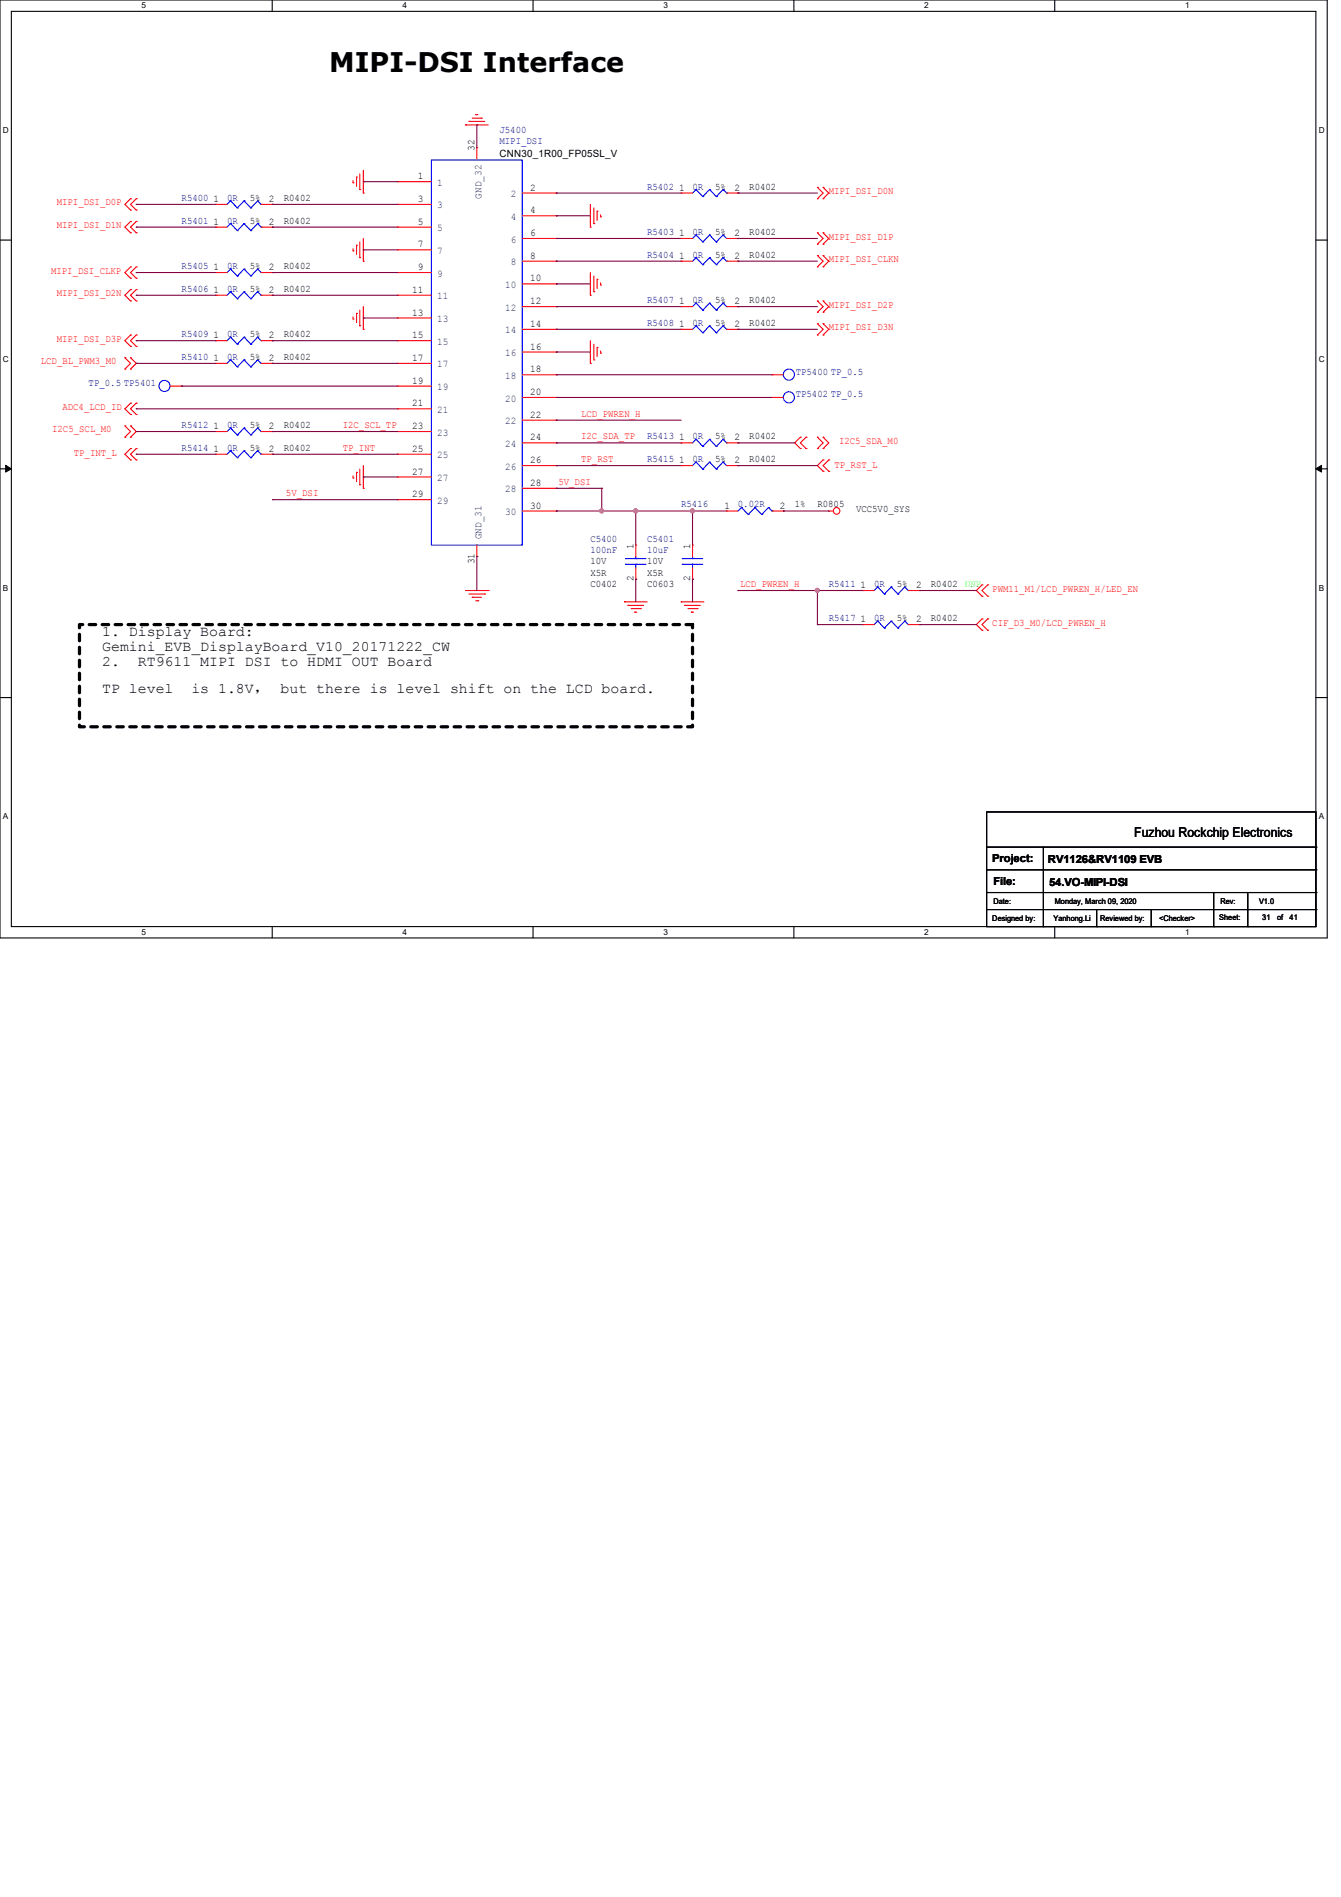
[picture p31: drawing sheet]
<svg xmlns="http://www.w3.org/2000/svg" width="210mm" height="297mm" viewBox="0 0 210 297" stroke-linecap="round" stroke-linejoin="round" font-family="sans-serif">
<defs><g id="words">
<text font-size="4.2" x="51.6" y="11.3">MIPI-DSI Interface</text>
<g font-size="2.3">
<text x="16" y="99.7">1. Display Board:</text>
<text x="16" y="101.9">Gemini_EVB_DisplayBoard_V10_20171222_CW</text>
<text x="16" y="104.2">2.</text>
<text x="21.6" y="104.2">RT9611 MIPI DSI to HDMI OUT Board</text>
<text x="16" y="108.5">TP level</text>
<text x="30" y="108.5">is 1.8V， but there is level shift on the LCD board.</text>
</g>
<text font-size="2.1" x="177.6" y="131">Fuzhou Rockchip Electronics</text>
<g font-size="1.7">
<text x="155.4" y="135">Project:</text>
<text x="164.1" y="135.1">RV1126&amp;RV1109 EVB</text>
<text x="155.6" y="138.5">File:</text>
<text x="164.3" y="138.7">54.VO-MIPI-DSI</text>
</g>
<g font-size="1.6">
<text x="74.3" y="23.7" transform="rotate(-90 74.3 23.7)">32</text>
<text x="65.4" y="28.1">1</text>
<text x="78.2" y="24.6">CNN30_1R00_FP05SL_V</text>
<text x="83" y="29.8">2</text>
<text x="106.3" y="29.8">1</text>
<text x="112" y="29.7">5%</text>
<text x="115" y="29.8">2</text>
<text x="117.3" y="29.7">R0402</text>
<text x="33.4" y="31.6">1</text>
<text x="33.4" y="35.2">1</text>
<text x="39.1" y="31.5">5%</text>
<text x="39.1" y="35">5%</text>
<text x="42.1" y="31.6">2</text>
<text x="42.1" y="35.2">2</text>
<text x="44.4" y="31.5">R0402</text>
<text x="44.4" y="35">R0402</text>
<text x="65.4" y="31.6">3</text>
<text x="65.4" y="35.2">5</text>
<text x="83" y="33.4">4</text>
<text x="65.4" y="38.7">7</text>
<text x="83" y="37">6</text>
<text x="83" y="40.5">8</text>
<text x="106.3" y="40.5">1</text>
<text x="106.3" y="37">1</text>
<text x="112" y="40.3">5%</text>
<text x="112" y="36.8">5%</text>
<text x="115" y="40.5">2</text>
<text x="115" y="37">2</text>
<text x="117.3" y="40.3">R0402</text>
<text x="117.3" y="36.8">R0402</text>
<text x="33.4" y="42.3">1</text>
<text x="33.4" y="45.8">1</text>
<text x="39.1" y="42.1">5%</text>
<text x="39.1" y="45.7">5%</text>
<text x="42.1" y="42.3">2</text>
<text x="42.1" y="45.8">2</text>
<text x="44.4" y="42.1">R0402</text>
<text x="44.4" y="45.7">R0402</text>
<text x="64.6" y="45.8">11</text>
<text x="65.4" y="42.3">9</text>
<text x="83" y="44.1">10</text>
<text x="83" y="47.6">12</text>
<text x="106.3" y="47.6">1</text>
<text x="112" y="47.5">5%</text>
<text x="115" y="47.6">2</text>
<text x="117.3" y="47.5">R0402</text>
<text x="33.4" y="53">1</text>
<text x="39.1" y="52.8">5%</text>
<text x="42.1" y="53">2</text>
<text x="44.4" y="52.8">R0402</text>
<text x="64.6" y="49.4">13</text>
<text x="64.6" y="53">15</text>
<text x="83" y="51.2">14</text>
<text x="106.3" y="51.2">1</text>
<text x="112" y="51">5%</text>
<text x="115" y="51.2">2</text>
<text x="117.3" y="51">R0402</text>
<text x="33.4" y="56.5">1</text>
<text x="39.1" y="56.3">5%</text>
<text x="42.1" y="56.5">2</text>
<text x="44.4" y="56.3">R0402</text>
<text x="64.6" y="56.5">17</text>
<text x="83" y="54.7">16</text>
<text x="83" y="58.3">18</text>
<text x="64.6" y="60.1">19</text>
<text x="64.6" y="63.6">21</text>
<text x="83" y="61.8">20</text>
<text x="83" y="65.4">22</text>
<text x="33.4" y="70.7">1</text>
<text x="33.4" y="67.2">1</text>
<text x="39.1" y="70.6">5%</text>
<text x="39.1" y="67">5%</text>
<text x="42.1" y="70.7">2</text>
<text x="42.1" y="67.2">2</text>
<text x="44.4" y="70.6">R0402</text>
<text x="44.4" y="67">R0402</text>
<text x="64.6" y="67.2">23</text>
<text x="64.6" y="70.7">25</text>
<text x="83" y="69">24</text>
<text x="106.3" y="69">1</text>
<text x="112" y="68.8">5%</text>
<text x="115" y="69">2</text>
<text x="117.3" y="68.8">R0402</text>
<text x="64.6" y="74.3">27</text>
<text x="64.6" y="77.9">29</text>
<text x="83" y="72.5">26</text>
<text x="83" y="76.1">28</text>
<text x="106.3" y="72.5">1</text>
<text x="112" y="72.3">5%</text>
<text x="115" y="72.5">2</text>
<text x="117.3" y="72.3">R0402</text>
<text x="83" y="79.6">30</text>
<text x="113.5" y="79.6">1</text>
<text x="122.1" y="79.6">2</text>
<text x="124.5" y="79.5">1%</text>
<text x="128" y="79.5">R0805</text>
<text x="134.1" y="80.2">VCC5V0_SYS</text>
<text x="74.3" y="88.3" transform="rotate(-90 74.3 88.3)">31</text>
<text x="92.5" y="88.3">10V</text>
<text x="99.2" y="85.9" transform="rotate(-90 99.2 85.9)">1</text>
<text x="101.3" y="88.3">10V</text>
<text x="108.1" y="85.9" transform="rotate(-90 108.1 85.9)">1</text>
<text x="92.5" y="91.9">C0402</text>
<text x="92.5" y="90.1">X5R</text>
<text x="99.2" y="91" transform="rotate(-90 99.2 91)">2</text>
<text x="101.3" y="91.9">C0603</text>
<text x="101.3" y="90.1">X5R</text>
<text x="108.1" y="91" transform="rotate(-90 108.1 91)">2</text>
<text x="134.8" y="92.1">1</text>
<text x="140.5" y="91.9">5%</text>
<text x="143.5" y="92.1">2</text>
<text x="145.8" y="91.9">R0402</text>
<text x="134.8" y="97.4">1</text>
<text x="140.5" y="97.2">5%</text>
<text x="143.5" y="97.4">2</text>
<text x="145.8" y="97.2">R0402</text>
</g>
<g font-size="1.6" fill="#000080">
<text x="78.2" y="20.8">J5400</text>
<text x="78.2" y="22.6">MIPI_DSI</text>
<text x="101.3" y="29.7">R5402</text>
<text x="108.5" y="29.7">0R</text>
<text x="28.4" y="31.5">R5400</text>
<text x="28.4" y="35">R5401</text>
<text x="35.6" y="31.5">0R</text>
<text x="35.6" y="35">0R</text>
<text x="101.3" y="40.3">R5404</text>
<text x="101.3" y="36.8">R5403</text>
<text x="108.5" y="40.3">0R</text>
<text x="108.5" y="36.8">0R</text>
<text x="28.4" y="42.1">R5405</text>
<text x="28.4" y="45.7">R5406</text>
<text x="35.6" y="42.1">0R</text>
<text x="35.6" y="45.7">0R</text>
<text x="101.3" y="47.5">R5407</text>
<text x="108.5" y="47.5">0R</text>
<text x="28.4" y="52.8">R5409</text>
<text x="35.6" y="52.8">0R</text>
<text x="101.3" y="51">R5408</text>
<text x="108.5" y="51">0R</text>
<text x="28.4" y="56.3">R5410</text>
<text x="35.6" y="56.3">0R</text>
<text x="124.6" y="58.7">TP5400 TP_0.5</text>
<text x="13.9" y="60.5">TP_0.5 TP5401</text>
<text x="124.6" y="62.2">TP5402 TP_0.5</text>
<text x="28.4" y="70.6">R5414</text>
<text x="28.4" y="67">R5412</text>
<text x="35.6" y="70.6">0R</text>
<text x="35.6" y="67">0R</text>
<text x="101.3" y="68.8">R5413</text>
<text x="108.5" y="68.8">0R</text>
<text x="101.3" y="72.3">R5415</text>
<text x="108.5" y="72.3">0R</text>
<text x="106.7" y="79.5">R5416</text>
<text x="115.6" y="79.5">0.02R</text>
<text x="92.5" y="84.8">C5400</text>
<text x="92.5" y="86.6">100nF</text>
<text x="101.3" y="84.8">C5401</text>
<text x="101.3" y="86.6">10uF</text>
<text x="129.8" y="91.9">R5411</text>
<text x="136.9" y="91.9">0R</text>
<text x="129.8" y="97.2">R5417</text>
<text x="136.9" y="97.2">0R</text>
</g>
<g font-size="1.6" fill="#004080">
<text x="68.5" y="29.1">1</text>
<text x="68.5" y="32.6">3</text>
<text x="75.4" y="31.1" transform="rotate(-90 75.4 31.1)">GND_32</text>
<text x="80" y="30.9">2</text>
<text x="80" y="34.4">4</text>
<text x="68.5" y="36.2">5</text>
<text x="68.5" y="39.8">7</text>
<text x="80" y="38">6</text>
<text x="80" y="41.5">8</text>
<text x="68.5" y="43.3">9</text>
<text x="68.5" y="46.9">11</text>
<text x="79.1" y="45.1">10</text>
<text x="68.5" y="50.4">13</text>
<text x="68.5" y="54">15</text>
<text x="79.1" y="48.6">12</text>
<text x="79.1" y="52.2">14</text>
<text x="68.5" y="57.5">17</text>
<text x="79.1" y="55.8">16</text>
<text x="79.1" y="59.3">18</text>
<text x="68.5" y="61.1">19</text>
<text x="68.5" y="64.6">21</text>
<text x="79.1" y="62.9">20</text>
<text x="68.5" y="68.2">23</text>
<text x="68.5" y="71.8">25</text>
<text x="79.1" y="66.4">22</text>
<text x="79.1" y="70">24</text>
<text x="68.5" y="75.3">27</text>
<text x="79.1" y="73.5">26</text>
<text x="79.1" y="77.1">28</text>
<text x="68.5" y="78.9">29</text>
<text x="79.1" y="80.6">30</text>
<text x="75.4" y="84.5" transform="rotate(-90 75.4 84.5)">GND_31</text>
</g>
<g font-size="1.6" fill="#f00">
<text x="8.9" y="32.2">MIPI_DSI_D0P</text>
<text x="8.9" y="35.7">MIPI_DSI_D1N</text>
<text x="129.8" y="30.4">MIPI_DSI_D0N</text>
<text x="129.8" y="37.5">MIPI_DSI_D1P</text>
<text x="129.8" y="41.1">MIPI_DSI_CLKN</text>
<text x="8" y="42.8">MIPI_DSI_CLKP</text>
<text x="8.9" y="46.4">MIPI_DSI_D2N</text>
<text x="8.9" y="53.5">MIPI_DSI_D3P</text>
<text x="129.8" y="48.2">MIPI_DSI_D2P</text>
<text x="129.8" y="51.7">MIPI_DSI_D3N</text>
<text x="6.4" y="57.1">LCD_BL_PWM3_M0</text>
<text x="9.8" y="64.2">ADC4_LCD_ID</text>
<text x="91" y="65.2">LCD_PWREN_H</text>
<text x="8.2" y="67.6">I2C5_SCL_M0</text>
<text x="11.6" y="71.5">TP_INT_L</text>
<text x="53.7" y="67">I2C_SCL_TP</text>
<text x="53.7" y="70.6">TP_INT</text>
<text x="91" y="68.8">I2C_SDA_TP</text>
<text x="131.4" y="69.5">I2C5_SDA_M0</text>
<text x="44.8" y="77.7">5V_DSI</text>
<text x="87.5" y="75.9">5V_DSI</text>
<text x="91" y="72.3">TP_RST</text>
<text x="130.7" y="73.2">TP_RST_L</text>
<text x="115.9" y="91.9">LCD_PWREN_H</text>
<text x="155.4" y="92.6">PWM11_M1/LCD_PWREN_H/LED_EN</text>
<text x="155.4" y="98">CIF_D3_M0/LCD_PWREN_H</text>
</g>
<text font-size="1.6" fill="#0f0" x="151.1" y="91.9">DNP</text>
<g font-size="1.3">
<text x="22.2" y="1.3">5</text>
<text x="63" y="1.3">4</text>
<text x="103.9" y="1.3">3</text>
<text x="144.7" y="1.3">2</text>
<text x="185.6" y="1.3">1</text>
<text x=".5" y="20.8">D</text>
<text x="206.5" y="20.8">D</text>
<text x=".5" y="56.6">C</text>
<text x="206.5" y="56.6">C</text>
<text x=".5" y="92.5">B</text>
<text x="206.5" y="92.5">B</text>
<text x=".5" y="128.3">A</text>
<text x="206.5" y="128.3">A</text>
<text x="22.2" y="146.4">5</text>
<text x="63" y="146.4">4</text>
<text x="103.9" y="146.4">3</text>
<text x="144.7" y="146.4">2</text>
<text x="185.6" y="146.4">1</text>
</g>
<g font-size="1.2">
<text x="155.6" y="141.6">Date:</text>
<text x="165.2" y="141.6">Monday, March 09, 2020</text>
<text x="191.1" y="141.6">Rev:</text>
<text x="197.2" y="141.6">V1.0</text>
<text x="155.4" y="144.3">Designed by:</text>
<text x="165" y="144.3">Yanhong.Li</text>
<text x="172.3" y="144.3">Reviewed by:</text>
<text x="181.5" y="144.3">&lt;Checker&gt;</text>
<text x="191" y="144.1">Sheet:</text>
<text x="197.7" y="144.1">31</text>
<text x="200" y="144.1">of</text>
<text x="202" y="144.1">41</text>
</g>
</g></defs>
<path d="M0 0h207.9v146.9h-207.9zM1.8 1.8h204.3v143.3h-204.3z" fill="none" stroke="#000" stroke-width=".17"/>
<g fill="#fff">
<path d="M22.2 .2h.7v1.4h-.7z"/>
<path d="M22.2 145.2h.7v1.4h-.7z"/>
</g>
<path d="M42.6 0v1.8M42.6 145.1v1.8" fill="none" stroke="#000" stroke-width=".17"/>
<g fill="#fff">
<path d="M63 .2h.7v1.4h-.7z"/>
<path d="M63 145.2h.7v1.4h-.7z"/>
</g>
<path d="M83.5 0v1.8M83.5 145.1v1.8" fill="none" stroke="#000" stroke-width=".17"/>
<g fill="#fff">
<path d="M103.9 .2h.7v1.4h-.7z"/>
<path d="M103.9 145.2h.7v1.4h-.7z"/>
</g>
<path d="M124.3 0v1.8M124.3 145.1v1.8" fill="none" stroke="#000" stroke-width=".17"/>
<g fill="#fff">
<path d="M144.7 .2h.7v1.4h-.7z"/>
<path d="M144.7 145.2h.7v1.4h-.7z"/>
</g>
<path d="M165.2 0v1.8M165.2 145.1v1.8" fill="none" stroke="#000" stroke-width=".17"/>
<g fill="#fff">
<path d="M185.6 .2h.7v1.4h-.7z"/>
<path d="M185.6 145.2h.7v1.4h-.7z"/>
<path d="M.5 19.7h.9v1.4h-.9z"/>
<path d="M206.5 19.7h.9v1.4h-.9z"/>
<path d="M.5 55.5h.9v1.4h-.9z"/>
<path d="M206.5 55.5h.9v1.4h-.9z"/>
</g>
<path d="M0 37.6h1.8M206.1 37.6h1.8" fill="none" stroke="#000" stroke-width=".17"/>
<g fill="#fff">
<path d="M.5 91.3h.8v1.4h-.8z"/>
<path d="M206.5 91.3h.8v1.4h-.8z"/>
</g>
<path d="M0 73.4h1.8M206.1 73.4h1.8" fill="none" stroke="#000" stroke-width=".17"/>
<path d="M.9 72.9l.9 .5-.9 .5zM206.1 73.4l.9-.5v1z" fill="#000" stroke="#000" stroke-width=".16"/>
<g fill="#fff">
<path d="M.5 127.1h.8v1.4h-.8z"/>
<path d="M206.5 127.1h.8v1.4h-.8z"/>
</g>
<g fill="none" stroke="#000" stroke-width=".17">
<path d="M0 109.2h1.8M206.1 109.2h1.8M154.5 127.1h51.6v18h-51.6zM154.5 132.6h51.6M154.5 136.2h51.6M154.5 139.7h51.6M163.4 132.6v12.5M190.1 139.7v5.4M195.4 139.7v5.4M206.1 132.6h.1M206.1 136.2h.1M206.1 139.7h.1"/>
<path d="M154.5 142.4h51.6M163.4 145.1h.1M171.7 145.1h.1M171.7 142.4v2.7M180.3 145.1h.1M180.3 142.4v2.7M190.1 145.1h.1M195.4 145.1h.1M206.1 142.4h.1"/>
</g>
<path d="M12.4 97.8h96.1v16h-96.1z" fill="none" stroke="#000" stroke-width=".51" stroke-dasharray="1 1"/>
<g fill="none" stroke="#f00" stroke-width=".17">
<path d="M72.9 19.6h.1M72.9 19.6h3.6M73.4 19h.1M73.4 19h2.5M74 18.5h1.4M74.5 17.9h.1M74.5 17.9h.3M75.4 18.5h.1M20.4 32.9h.1M20.4 31.1h.1M20.4 36.4h.1M20.4 34.7h.1"/>
<path d="M20.4 31.1l-.8 .9 .8 .9M20.4 34.7l-.8 .9 .8 .8M21.3 32.9h.1M21.3 31.1h.1M21.3 36.4h.1M21.3 34.7h.1M21.3 31.1l-.9 .9 .9 .9M21.3 34.7l-.9 .9 .9 .8M33.8 32h.1M33.8 35.6h.1M33.8 32h1.8M33.8 35.6h1.8"/>
<path d="M40.9 32h1.8M40.9 35.6h1.8M42.7 32h.1M42.7 35.6h.1M55.3 39.3h.1M55.3 28.6h.1M55.3 28.3v.3M55.3 38.9v.4M55.8 38.4h.1M55.8 27.7h.1M55.8 27.7v1.5M55.8 38.4v1.4"/>
<path d="M56.3 29.7h.1M56.3 27.2v2.5M56.3 37.9v2.4M56.9 30.2h.1M56.9 26.7v3.5M56.9 37.3v3.6M62.2 28.4h.1M62.2 32h.1M62.2 35.6h.1M62.2 39.1h.1M62.2 28.4h5.4M62.2 32h5.4"/>
<path d="M62.2 35.6h5.4M62.2 39.1h5.4M74.7 23.1h.1M74.7 23.1v1.8M81.8 30.2h5.3M81.8 33.8h5.3M81.8 37.3h5.3M87.1 30.2h.1M87.1 33.8h.1M87.1 37.3h.1M92.5 35.6h.1M92.5 32v3.6"/>
<path d="M93 35h.1M93 32.6v2.4M93.5 33.1h.1M93.5 33.1v1.4M94.1 34h.1M94.1 33.6v.4M106.7 30.2h.1M106.7 37.3h.1M106.7 30.2h1.8M106.7 37.3h1.8M113.8 30.2h1.8M113.8 37.3h1.8"/>
<path d="M115.6 30.2h.1M115.6 37.3h.1M128 31.1h.1M128 29.3h.1M128 38.2h.1M128 36.4h.1M128 29.3l.9 .9-.9 .9M128 36.4l.9 .9-.9 .9M128.9 31.1h.1M128.9 29.3h.1M128.9 38.2h.1M128.9 36.4h.1"/>
<path d="M128.9 29.3l.9 .9-.9 .9M128.9 36.4l.9 .9-.9 .9M19.6 57.8h.1M19.6 56h.1M19.6 56l.8 .9-.8 .9M20.4 47.1h.1M20.4 45.3h.1M20.4 54.2h.1M20.4 52.5h.1M20.4 43.6h.1M20.4 41.8h.1M20.4 56h.1"/>
<path d="M20.4 57.8h.1M20.4 45.3l-.8 .9 .8 .9M20.4 52.5l-.8 .8 .8 .9M20.4 41.8l-.8 .9 .8 .9M20.4 56l.9 .9-.9 .9M21.3 47.1h.1M21.3 45.3h.1M21.3 54.2h.1M21.3 52.5h.1M21.3 43.6h.1M21.3 41.8h.1M21.3 45.3l-.9 .9 .9 .9"/>
<path d="M21.3 52.5l-.9 .8 .9 .9M21.3 41.8l-.9 .9 .9 .9M33.8 42.7h.1M33.8 46.2h.1M33.8 53.3h.1M33.8 56.9h.1M33.8 42.7h1.8M33.8 46.2h1.8M33.8 53.3h1.8M33.8 56.9h1.8M40.9 42.7h1.8M40.9 46.2h1.8"/>
<path d="M40.9 53.3h1.8M40.9 56.9h1.8M42.7 42.7h.1M42.7 46.2h.1M42.7 53.3h.1M42.7 56.9h.1M55.3 50h.1M55.3 49.6v.4M55.8 49.1h.1M55.8 49.1v1.4M56.3 51h.1M56.3 40.3h.1"/>
<path d="M56.3 48.6v2.4M56.9 51.6h.1M56.9 40.9h.1M56.9 48v3.6M62.2 42.7h.1M62.2 46.2h.1M62.2 49.8h.1M62.2 53.3h.1M62.2 56.9h.1M62.2 42.7h5.4M62.2 46.2h5.4M62.2 49.8h5.4"/>
<path d="M62.2 53.3h5.4M62.2 56.9h5.4M81.8 40.9h5.3M81.8 48h5.3M81.8 58.7h5.3M81.8 44.4h5.3M81.8 51.6h5.3M81.8 55.1h5.3M87.1 40.9h.1M87.1 44.4h.1M87.1 48h.1M87.1 51.6h.1"/>
<path d="M87.1 55.1h.1M87.1 58.7h.1M92.5 56.9h.1M92.5 46.2h.1M92.5 42.7v3.5M92.5 53.3v3.6M93 56.3h.1M93 45.7h.1M93 43.2v2.5M93 53.9v2.4M93.5 54.4h.1M93.5 43.7h.1"/>
<path d="M93.5 43.7v1.5M93.5 54.4v1.4M94.1 55.3h.1M94.1 44.6h.1M94.1 44.3v.3M94.1 54.9v.4M106.7 40.9h.1M106.7 48h.1M106.7 51.6h.1M106.7 40.9h1.8M106.7 48h1.8M106.7 51.6h1.8"/>
<path d="M113.8 40.9h1.8M113.8 48h1.8M113.8 51.6h1.8M115.6 40.9h.1M115.6 48h.1M115.6 51.6h.1M120.9 58.7h.1M120.9 58.7h1.8M128 48.9h.1M128 47.1h.1M128 52.5h.1M128 50.7h.1"/>
<path d="M128 41.8h.1M128 40h.1M128 47.1l.9 .9-.9 .9M128 50.7l.9 .9-.9 .9M128 40l.9 .9-.9 .9M128.9 48.9h.1M128.9 47.1h.1M128.9 52.5h.1M128.9 50.7h.1M128.9 41.8h.1M128.9 40h.1M128.9 47.1l.9 .9-.9 .9"/>
<path d="M128.9 50.7l.9 .9-.9 .9M128.9 40l.9 .9-.9 .9M19.6 68.5h.1M19.6 66.7h.1M19.6 66.7l.8 .9-.8 .9M20.4 64.9h.1M20.4 63.1h.1M20.4 66.7h.1M20.4 68.5h.1M20.4 70.2h.1M20.4 72h.1M20.4 63.1l-.8 .9 .8 .9"/>
<path d="M20.4 66.7l.9 .9-.9 .9M20.4 70.2l-.8 .9 .8 .9M21.3 64.9h.1M21.3 63.1h.1M21.3 70.2h.1M21.3 72h.1M21.3 63.1l-.9 .9 .9 .9M21.3 70.2l-.9 .9 .9 .9M26.7 60.5h1.7M28.4 60.5h.1M33.8 71.1h.1M33.8 67.6h.1"/>
<path d="M33.8 67.6h1.8M33.8 71.1h1.8M40.9 67.6h1.8M40.9 71.1h1.8M42.7 71.1h.1M42.7 67.6h.1M55.3 74.8h.1M55.3 74.5v.3M55.8 74h.1M55.8 74v1.4M56.3 75.9h.1M56.3 73.4v2.5"/>
<path d="M56.9 76.5h.1M56.9 72.9v3.6M62.2 60.5h.1M62.2 64h.1M62.2 67.6h.1M62.2 71.1h.1M62.2 74.7h.1M62.2 78.2h.1M62.2 60.5h5.4M62.2 64h5.4M62.2 67.6h5.4M62.2 71.1h5.4"/>
<path d="M62.2 74.7h5.4M62.2 78.2h5.4M81.8 62.2h5.3M81.8 65.8h5.3M81.8 69.3h5.3M81.8 72.9h5.3M81.8 76.5h5.3M87.1 62.2h.1M87.1 65.8h.1M87.1 69.3h.1M87.1 72.9h.1M87.1 76.5h.1"/>
<path d="M106.7 69.3h.1M106.7 72.9h.1M106.7 69.3h1.8M106.7 72.9h1.8M113.8 69.3h1.8M113.8 72.9h1.8M115.6 69.3h.1M115.6 72.9h.1M120.9 62.2h.1M120.9 62.2h1.8M125.3 70.2h.1M125.3 68.5h.1"/>
<path d="M125.3 68.5l-.8 .8 .8 .9M126.2 68.5h.1M126.2 70.2h.1M126.2 68.5l-.9 .8 .9 .9M128 68.5h.1M128 70.2h.1M128 68.5l.9 .8-.9 .9M128.9 68.5h.1M128.9 70.2h.1M128.9 72h.1M128.9 73.8h.1M128.9 68.5l.9 .8-.9 .9"/>
<path d="M128.9 72l-.9 .9 .9 .9M129.8 73.8h.1M129.8 72h.1M129.8 72l-.9 .9 .9 .9M72.9 92.5h3.6M73.4 93h2.5M74 93.5h.1M74 93.5h1.4M74.5 94.1h.3M74.7 87.1h.1M74.7 85.3v1.8M74.8 94.1h.1"/>
<path d="M75.9 93h.1M76.5 92.5h.1M81.8 80h5.3M87.1 80h.1M97.8 94.2h.1M97.8 94.2h3.5M98.3 94.8h.1M98.3 94.8h2.5M98.8 95.3h1.5M99.4 95.8h.1M99.4 95.8h.3M99.6 85.3h.1"/>
<path d="M99.6 90.7h.1M99.6 85.3v1.8M99.6 88.9v1.8M100.3 95.3h.1M106.7 94.2h.1M106.7 94.2h3.5M107.2 94.8h.1M107.2 94.8h2.5M107.7 95.3h1.5M108.3 95.8h.1M108.3 95.8h.3M108.5 85.3h.1"/>
<path d="M108.5 90.7h.1M108.5 85.3v1.8M108.5 88.9v1.8M109.2 95.3h.1M113.8 80h.1M113.8 80h1.8M120.9 80h1.8M122.7 80h.1M129.8 80h.1M129.8 80h.7M135.1 92.5h.1M135.1 97.8h.1"/>
<path d="M135.1 92.5h1.8M135.1 97.8h1.8M142.2 92.5h1.8M142.2 97.8h1.8M144 92.5h.1M144 97.8h.1M153.8 93.3h.1M153.8 91.6h.1M153.8 98.7h.1M153.8 96.9h.1M153.8 91.6l-.9 .9 .9 .8M153.8 96.9l-.9 .9 .9 .9"/>
<path d="M154.7 91.6h.1M154.7 93.3h.1M154.7 96.9h.1M154.7 98.7h.1M154.7 91.6l-.9 .9 .9 .8M154.7 96.9l-.9 .9 .9 .9"/>
<circle cx="131" cy="80" r=".52"/>
</g>
<g fill="none" stroke="#00f" stroke-width=".17">
<path d="M36.1 31.5h.1M36.1 35h.1M36.1 31.5l-.5 .5M36.1 31.5l1.1 1.1M36.1 35l-.5 .6M36.1 35l1.1 1.1M37.2 32.6h.1M37.2 36.1h.1M38.2 31.5h.1M38.2 35h.1M38.2 31.5l-1 1.1M38.2 31.5l1.1 1.1"/>
<path d="M38.2 35l-1 1.1M38.2 35l1.1 1.1M39.3 32.6h.1M39.3 36.1h.1M40.3 31.5h.1M40.3 35h.1M40.3 31.5l-1 1.1M40.3 31.5l.6 .5M40.3 35l-1 1.1M40.3 35l.6 .6M40.9 32h.1M40.9 35.6h.1"/>
<path d="M67.6 25.1h14.2v60.2h-14.2zM109 29.7h.1M109 36.8h.1M109 29.7l-.5 .5M109 29.7l1.1 1.1M109 36.8l-.5 .5M109 36.8l1.1 1.1M110.1 30.8h.1M110.1 37.9h.1M111.1 29.7h.1M111.1 36.8h.1M111.1 29.7l-1 1.1"/>
<path d="M111.1 29.7l1.1 1.1M111.1 36.8l-1 1.1M111.1 36.8l1.1 1.1M112.2 30.8h.1M112.2 37.9h.1M113.2 29.7h.1M113.2 36.8h.1M113.2 29.7l-1 1.1M113.2 29.7l.6 .5M113.2 36.8l-1 1.1M113.2 36.8l.6 .5M113.8 30.2h.1"/>
<path d="M113.8 37.3h.1M36.1 42.1h.1M36.1 45.7h.1M36.1 52.8h.1M36.1 56.3h.1M36.1 42.1l-.5 .6M36.1 42.1l1.1 1.1M36.1 45.7l-.5 .5M36.1 45.7l1.1 1.1M36.1 52.8l-.5 .5M36.1 52.8l1.1 1.1M36.1 56.3l-.5 .6"/>
<path d="M36.1 56.3l1.1 1.1M37.2 43.2h.1M37.2 46.8h.1M37.2 53.9h.1M37.2 57.4h.1M38.2 42.1h.1M38.2 45.7h.1M38.2 52.8h.1M38.2 56.3h.1M38.2 42.1l-1 1.1M38.2 42.1l1.1 1.1M38.2 45.7l-1 1.1"/>
<path d="M38.2 45.7l1.1 1.1M38.2 52.8l-1 1.1M38.2 52.8l1.1 1.1M38.2 56.3l-1 1.1M38.2 56.3l1.1 1.1M39.3 43.2h.1M39.3 46.8h.1M39.3 53.9h.1M39.3 57.4h.1M40.3 42.1h.1M40.3 45.7h.1M40.3 52.8h.1"/>
<path d="M40.3 56.3h.1M40.3 42.1l-1 1.1M40.3 42.1l.6 .6M40.3 45.7l-1 1.1M40.3 45.7l.6 .5M40.3 52.8l-1 1.1M40.3 52.8l.6 .5M40.3 56.3l-1 1.1M40.3 56.3l.6 .6M40.9 42.7h.1M40.9 46.2h.1M40.9 53.3h.1"/>
<path d="M40.9 56.9h.1M109 40.3h.1M109 47.5h.1M109 51h.1M109 40.3l-.5 .6M109 40.3l1.1 1.1M109 47.5l-.5 .5M109 47.5l1.1 1.1M109 51l-.5 .6M109 51l1.1 1.1M110.1 41.4h.1M110.1 48.6h.1"/>
<path d="M110.1 52.1h.1M111.1 40.3h.1M111.1 47.5h.1M111.1 51h.1M111.1 40.3l-1 1.1M111.1 40.3l1.1 1.1M111.1 47.5l-1 1.1M111.1 47.5l1.1 1.1M111.1 51l-1 1.1M111.1 51l1.1 1.1M112.2 41.4h.1M112.2 48.6h.1"/>
<path d="M112.2 52.1h.1M113.2 40.3h.1M113.2 47.5h.1M113.2 51h.1M113.2 40.3l-1 1.1M113.2 40.3l.6 .6M113.2 47.5l-1 1.1M113.2 47.5l.6 .5M113.2 51l-1 1.1M113.2 51l.6 .6M113.8 40.9h.1M113.8 48h.1"/>
<path d="M113.8 51.6h.1M36.1 70.6h.1M36.1 67h.1M36.1 70.6l-.5 .5M36.1 70.6l1.1 1.1M36.1 67l-.5 .6M36.1 67l1.1 1.1M37.2 71.7h.1M37.2 68.1h.1M38.2 70.6h.1M38.2 67h.1M38.2 70.6l-1 1.1"/>
<path d="M38.2 70.6l1.1 1.1M38.2 67l-1 1.1M38.2 67l1.1 1.1M39.3 71.7h.1M39.3 68.1h.1M40.3 70.6h.1M40.3 67h.1M40.3 70.6l-1 1.1M40.3 70.6l.6 .5M40.3 67l-1 1.1M40.3 67l.6 .6M40.9 71.1h.1"/>
<path d="M40.9 67.6h.1M109 68.8h.1M109 72.3h.1M109 68.8l-.5 .5M109 68.8l1.1 1.1M109 72.3l-.5 .6M109 72.3l1.1 1.1M110.1 69.9h.1M110.1 73.4h.1M111.1 68.8h.1M111.1 72.3h.1M111.1 68.8l-1 1.1"/>
<path d="M111.1 68.8l1.1 1.1M111.1 72.3l-1 1.1M111.1 72.3l1.1 1.1M112.2 69.9h.1M112.2 73.4h.1M113.2 68.8h.1M113.2 72.3h.1M113.2 68.8l-1 1.1M113.2 68.8l.6 .5M113.2 72.3l-1 1.1M113.2 72.3l.6 .6M113.8 69.3h.1"/>
<path d="M113.8 72.9h.1M116.1 79.5h.1M116.1 79.5l-.5 .5M116.1 79.5l1.1 1.1M118.2 79.5h.1M118.2 79.5l-1 1.1M118.2 79.5l1.1 1.1M120.4 79.5h.1M120.4 79.5l-1.1 1.1M120.4 79.5l.5 .5M98 88.3h.1M98 87.5h.1"/>
<path d="M98 88.3h3.2M98 87.5h3.2M99.6 87.5h.1M99.6 88.3h.1M99.6 87.1v.4M99.6 88.3v.6M106.8 88.3h.1M106.8 87.5h.1M106.8 88.3h3.3M106.8 87.5h3.3M108.5 87.5h.1M108.5 88.3h.1"/>
<path d="M108.5 87.1v.4M108.5 88.3v.6M117.2 80.6h.1M119.3 80.6h.1M120.9 80h.1M137.5 91.9h.1M137.5 97.2h.1M137.5 91.9l-.6 .6M137.5 91.9l1 1.1M137.5 97.2l-.6 .6M137.5 97.2l1 1.1M138.5 93h.1"/>
<path d="M138.5 98.3h.1M139.6 91.9h.1M139.6 97.2h.1M139.6 91.9l-1.1 1.1M139.6 91.9l1 1.1M139.6 97.2l-1.1 1.1M139.6 97.2l1 1.1M140.6 93h.1M140.6 98.3h.1M141.7 91.9h.1M141.7 97.2h.1M141.7 91.9l-1.1 1.1"/>
<path d="M141.7 91.9l.5 .6M141.7 97.2l-1.1 1.1M141.7 97.2l.5 .6M142.2 92.5h.1M142.2 97.8h.1"/>
<circle cx="123.5" cy="58.7" r=".87"/>
<circle cx="25.8" cy="60.4" r=".87"/>
<circle cx="123.5" cy="62.2" r=".87"/>
</g>
<g fill="none" stroke="#800040" stroke-width=".17">
<path d="M74.7 19.6h.1M74.7 19.6v3.5M21.3 32h.1M21.3 35.6h.1M21.3 32h12.5M21.3 35.6h12.5M42.7 32h.1M42.7 35.6h.1M42.7 32h19.5M42.7 35.6h19.5M56.9 28.4h.1M56.9 39.1h.1"/>
<path d="M56.9 28.4h5.3M56.9 39.1h5.3M87.1 33.8h.1M87.1 30.2h.1M87.1 37.3h.1M87.1 33.8h5.4M87.1 30.2h19.6M87.1 37.3h19.6M115.6 30.2h.1M115.6 37.3h.1M115.6 30.2h12.4M115.6 37.3h12.4"/>
<path d="M21.3 42.7h.1M21.3 46.2h.1M21.3 53.3h.1M21.3 56.9h.1M21.3 42.7h12.5M21.3 56.9h12.5M21.3 46.2h12.5M21.3 53.3h12.5M42.7 42.7h.1M42.7 56.9h.1M42.7 46.2h.1M42.7 53.3h.1"/>
<path d="M42.7 42.7h19.5M42.7 56.9h19.5M42.7 46.2h19.5M42.7 53.3h19.5M56.9 49.8h.1M56.9 49.8h5.3M87.1 44.4h.1M87.1 55.1h.1M87.1 40.9h.1M87.1 48h.1M87.1 51.6h.1M87.1 58.7h.1"/>
<path d="M87.1 44.4h5.4M87.1 55.1h5.4M87.1 40.9h19.6M87.1 48h19.6M87.1 51.6h19.6M87.1 58.7h33.8M115.6 40.9h.1M115.6 48h.1M115.6 51.6h.1M115.6 40.9h12.4M115.6 48h12.4M115.6 51.6h12.4"/>
<path d="M21.3 64h.1M21.3 67.6h.1M21.3 71.1h.1M21.3 64h40.9M21.3 67.6h12.5M21.3 71.1h12.5M28.4 60.5h.1M28.4 60.5h33.8M42.7 67.6h.1M42.7 71.1h.1M42.7 78.2h.1M42.7 67.6h19.5"/>
<path d="M42.7 71.1h19.5M42.7 78.2h19.5M56.9 74.7h.1M56.9 74.7h5.3M87.1 65.8h.1M87.1 62.2h.1M87.1 69.3h.1M87.1 72.9h.1M87.1 76.5h.1M87.1 65.8h19.6M87.1 62.2h33.8M87.1 69.3h19.6"/>
<path d="M87.1 72.9h19.6M87.1 76.5h7.1M94.2 76.5h.1M94.2 76.5v3.5M115.6 69.3h.1M115.6 72.9h.1M115.6 69.3h8.9M115.6 72.9h12.4M74.7 87.1h.1M74.7 87.1v5.4M87.1 80h.1M87.1 80h26.7"/>
<path d="M94.2 80h.1M99.6 90.7h.1M99.6 80h.1M99.6 80v5.3M99.6 90.7v3.5M108.5 90.7h.1M108.5 80h.1M108.5 80v5.3M108.5 90.7v3.5M115.6 92.5h.1M115.6 92.5h19.5M122.7 80h.1"/>
<path d="M122.7 80h7.1M128 97.8h.1M128 92.5h.1M128 97.8h7.1M128 92.5v5.3M144 92.5h.1M144 97.8h.1M144 92.5h8.9M144 97.8h8.9"/>
</g>
<g fill="#f0f" stroke="#f0f" stroke-width=".17">
<circle cx="108.4" cy="80" r=".32"/>
<circle cx="99.5" cy="80" r=".32"/>
<circle cx="94.2" cy="80" r=".32"/>
<circle cx="128" cy="92.4" r=".32"/>
</g>
<use href="#words"/>
</svg>
